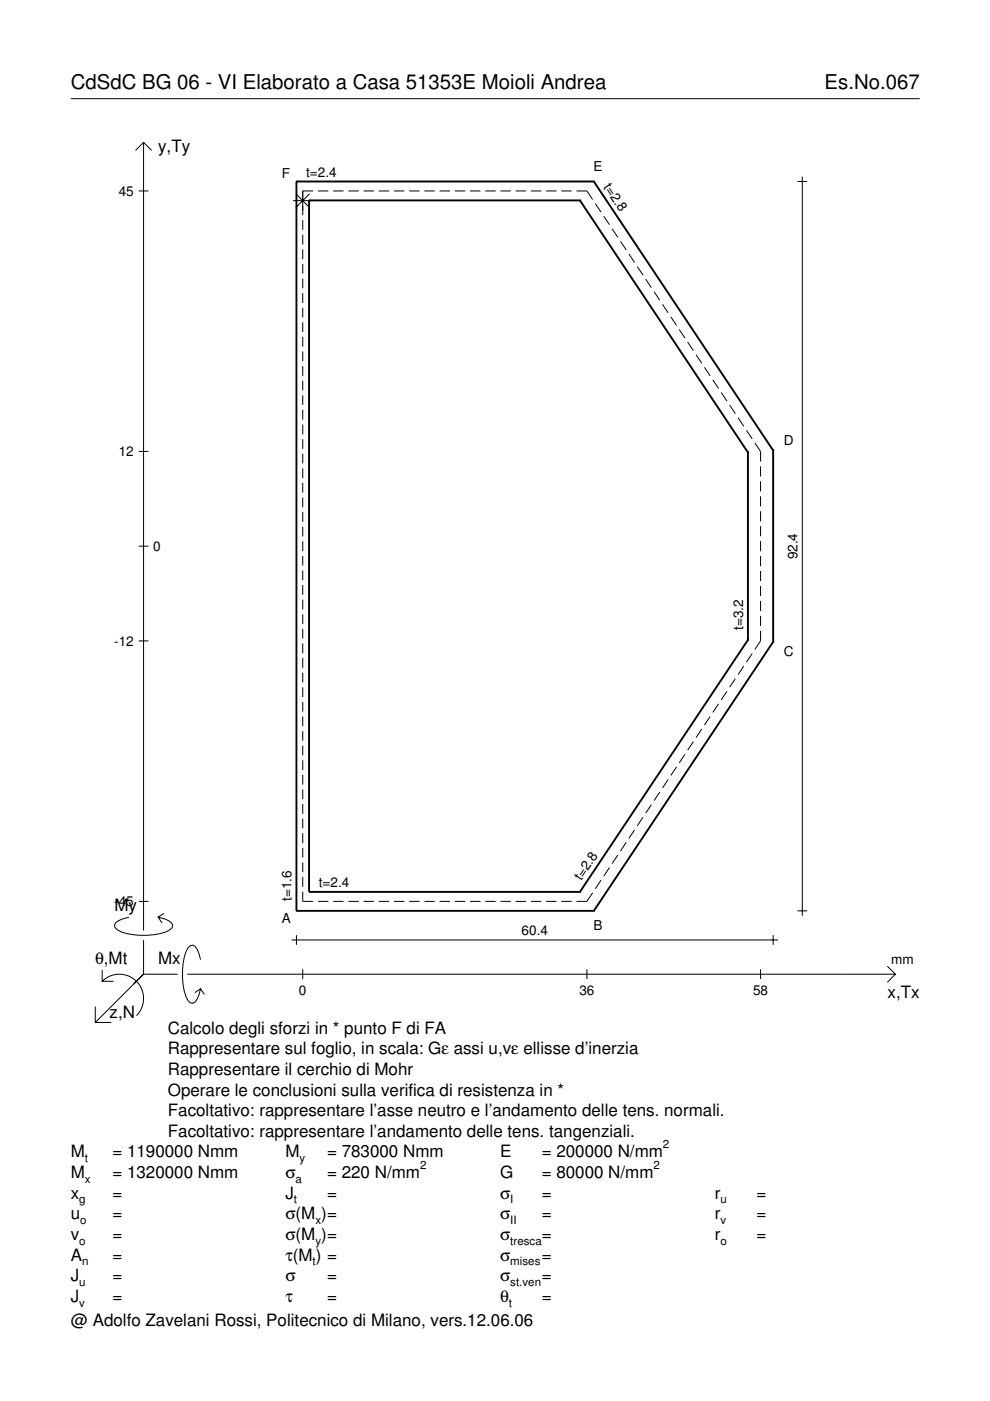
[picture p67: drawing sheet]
<svg xmlns="http://www.w3.org/2000/svg" width="210mm" height="297mm" viewBox="0 0 210 297" stroke-linecap="round" stroke-linejoin="round" font-family="sans-serif">
<defs><g id="words">
<g font-size="4.3">
<text x="15" y="18.9">CdSdC BG 06 - VI Elaborato a Casa 51353E Moioli Andrea</text>
<text x="174.8" y="18.9">Es.No.067</text>
</g>
<g font-size="3.6">
<text x="33.5" y="32.3">y,Ty</text>
<text x="24.3" y="193.2">My</text>
<text x="20.1" y="204.5">θ,Mt</text>
<text x="33.5" y="204.5">Mx</text>
<text x="23.2" y="215.8">z,N</text>
<text x="188.2" y="211.7">x,Tx</text>
<text x="35.6" y="219.2">Calcolo degli sforzi in * punto F di FA</text>
<text x="35.6" y="227.9">Rappresentare il cerchio di Mohr</text>
<text x="35.6" y="223.5">Rappresentare sul foglio, in scala: Gε assi u,vε ellisse d’inerzia</text>
<text x="35.6" y="232.3">Operare le conclusioni sulla verifica di resistenza in *</text>
<text x="35.6" y="236.7">Facoltativo: rappresentare l’asse neutro e l’andamento delle tens. normali.</text>
<text x="15" y="245.4">M</text>
<text x="23.8" y="245.4">= 1190000 Nmm</text>
<text x="35.6" y="241">Facoltativo: rappresentare l’andamento delle tens. tangenziali.</text>
<text x="60.5" y="245.4">M</text>
<text x="69.3" y="245.4">= 783000 Nmm</text>
<text x="106" y="245.4">E</text>
<text x="114.9" y="245.4">= 200000 N/mm</text>
<text x="15" y="249.8">M</text>
<text x="23.8" y="249.8">= 1320000 Nmm</text>
<text x="60.5" y="249.8">σ</text>
<text x="69.3" y="249.8">= 220 N/mm</text>
<text x="106" y="249.8">G</text>
<text x="114.9" y="249.8">= 80000 N/mm</text>
<text x="15" y="254.2">x</text>
<text x="23.8" y="254.2">=</text>
<text x="60.5" y="254.2">J</text>
<text x="69.3" y="254.2">=</text>
<text x="106" y="254.2">σ</text>
<text x="114.9" y="254.2">=</text>
<text x="151.5" y="254.2">r</text>
<text x="160.4" y="254.2">=</text>
<text x="15" y="258.5">u</text>
<text x="15" y="262.9">v</text>
<text x="23.8" y="258.5">=</text>
<text x="23.8" y="262.9">=</text>
<text x="60.5" y="262.9">σ(M )=</text>
<text x="60.5" y="258.5">σ(M )=</text>
<text x="106" y="258.5">σ</text>
<text x="106" y="262.9">σ</text>
<text x="114.9" y="258.5">=</text>
<text x="114.9" y="262.9">=</text>
<text x="151.5" y="258.5">r</text>
<text x="151.5" y="262.9">r</text>
<text x="160.4" y="258.5">=</text>
<text x="160.4" y="262.9">=</text>
<text x="15" y="267.3">A</text>
<text x="23.8" y="267.3">=</text>
<text x="60.5" y="267.3">τ(M ) =</text>
<text x="106" y="267.3">σ</text>
<text x="114.9" y="267.3">=</text>
<text x="15" y="271.7">J</text>
<text x="23.8" y="271.7">=</text>
<text x="60.5" y="271.7">σ</text>
<text x="69.3" y="271.7">=</text>
<text x="106" y="271.7">σ</text>
<text x="114.9" y="271.7">=</text>
<text x="15" y="281.2">@ Adolfo Zavelani Rossi, Politecnico di Milano, vers.12.06.06</text>
<text x="15" y="276">J</text>
<text x="23.8" y="276">=</text>
<text x="60.5" y="276">τ</text>
<text x="69.3" y="276">=</text>
<text x="106" y="276">θ</text>
<text x="114.9" y="276">=</text>
</g>
<g font-size="2.9">
<text x="25.2" y="41.5">45</text>
<text x="59.8" y="37.7">F</text>
<text x="64.9" y="37.5">t=2.4</text>
<text x="125.8" y="36.2">E</text>
<text x="127.9" y="39.6" transform="rotate(56 127.9 39.6)">t=2.8</text>
<text x="166.2" y="94.3">D</text>
<text x="25.2" y="96.7">12</text>
<text x="32.5" y="116.8">0</text>
<text x="169.1" y="118.6" transform="rotate(-90 169.1 118.6)">92.4</text>
<text x="24.2" y="136.9">-12</text>
<text x="157.5" y="133.6" transform="rotate(-90 157.5 133.6)">t=3.2</text>
<text x="166.2" y="139.1">C</text>
<text x="61.8" y="191.1" transform="rotate(-90 61.8 191.1)">t=1.6</text>
<text x="67.6" y="188.1">t=2.4</text>
<text x="123.2" y="186.8" transform="rotate(-56 123.2 186.8)">t=2.8</text>
<text x="24.2" y="192.1">-45</text>
<text x="59.8" y="195.7">A</text>
<text x="125.8" y="197.2">B</text>
<text x="110.6" y="198.3">60.4</text>
<text x="189" y="204.5">mm</text>
<text x="63.4" y="210.9">0</text>
<text x="122.8" y="210.9">36</text>
<text x="159.7" y="210.9">58</text>
</g>
<g font-size="2.4">
<text x="140.6" y="243.4">2</text>
<text x="18" y="246.4">t</text>
<text x="18" y="250.8">x</text>
<text x="62.7" y="250.8">a</text>
<text x="63.5" y="246.4">y</text>
<text x="89.1" y="247.8">2</text>
<text x="138.6" y="247.8">2</text>
<text x="16.8" y="255.2">g</text>
<text x="62.3" y="255.2">t</text>
<text x="108.2" y="255.2">I</text>
<text x="152.7" y="255.2">u</text>
<text x="16.8" y="263.9">o</text>
<text x="17" y="259.5">o</text>
<text x="66.9" y="259.5">x</text>
<text x="66.9" y="263.9">y</text>
<text x="108.2" y="259.5">II</text>
<text x="108.2" y="263.9">tresca</text>
<text x="152.7" y="259.5">v</text>
<text x="152.7" y="263.9">o</text>
<text x="17.4" y="268.3">n</text>
<text x="66.3" y="268.3">t</text>
<text x="108.2" y="268.3">mises</text>
<text x="16.8" y="272.7">u</text>
<text x="108.2" y="272.7">st.ven</text>
<text x="16.8" y="277">v</text>
<text x="107.9" y="277">t</text>
</g>
</g></defs>
<g fill="none" stroke="#000" stroke-width=".21">
<path d="M15 20.9h180M28.7 31.9l1.7-1.7 1.8 1.7M30.4 30.2v167.1M169.1 38.5h2M170.1 37.5v156.7M29.4 40.5h2.1M62.1 42.5h4.1M62.7 41.1l2.9 2.9M64.2 46.7v2M64.2 49.8v2M64.2 52.9v2M64.2 56v2"/>
<path d="M64.2 59.1v2M65.6 41.1l-2.9 2.9M66.4 40.5h-2.2v5.1M67.4 40.5h2.2M70.6 40.5h2.2M73.9 40.5h2.2M77.1 40.5h2.2M80.3 40.5h2.2M83.5 40.5h2.2M86.8 40.5h2.2M90 40.5h2.2M93.2 40.5h2.2"/>
<path d="M96.4 40.5h2.2M99.7 40.5h2.2M102.9 40.5h2.2M106.1 40.5h2.2M109.3 40.5h2.2M112.6 40.5h2.2M115.8 40.5h2.2M119 40.5h2.2M122.2 40.5h2.2l1.2 1.8M126.2 43.2l1.2 1.8M128 45.8l1.2 1.8M129.8 48.5l1.2 1.8"/>
<path d="M131.6 51.2l1.2 1.8M133.3 53.8l1.2 1.9M135.1 56.5l1.2 1.8M136.9 59.2l1.2 1.8M64.2 62.2v2M64.2 65.2v2.1M64.2 68.3v2.1M64.2 71.4v2.1M64.2 74.5v2.1M64.2 77.6v2.1M138.7 61.9l1.2 1.8M140.5 64.5l1.2 1.8"/>
<path d="M142.2 67.2l1.2 1.8M144 69.9l1.2 1.8M145.8 72.5l1.2 1.9M147.6 75.2l1.2 1.8M149.4 77.9l1.2 1.8M29.4 95.7h2.1M64.2 80.7v2.1M64.2 83.8v2.1M64.2 86.9v2.1M64.2 90v2.1M64.2 93.1v2.1M64.2 96.2v2.1"/>
<path d="M64.2 99.3v2.1M151.1 80.5l1.2 1.9M152.9 83.2l1.2 1.8M154.7 85.9l1.2 1.8M156.5 88.6l1.2 1.8M158.3 91.2l1.2 1.8M160 93.9l1.3 1.8v2.2M161.3 98.9v2.1M29.4 115.8h2.1M64.2 102.4v2.1M64.2 105.5v2M64.2 108.6v2"/>
<path d="M64.2 111.7v2M64.2 114.8v2M64.2 117.9v2M161.3 102.1v2.1M161.3 105.2v2.2M161.3 108.4v2.1M161.3 111.6v2.1M161.3 114.7v2.2M161.3 117.9v2.1M29.4 135.9h2.1M64.2 121v2M64.2 124.1v2"/>
<path d="M64.2 127.1v2.1M64.2 130.2v2.1M64.2 133.3v2.1M64.2 136.4v2.1M64.2 139.5v2.1M159.5 138.6l-1.2 1.8M161.3 121.1v2.1M161.3 124.2v2.2M161.3 127.4v2.1M161.3 130.6v2.1M161.3 133.7v2.2l-1.3 1.8M64.2 142.6v2.1"/>
<path d="M64.2 145.7v2.1M64.2 148.8v2.1M64.2 151.9v2.1M64.2 155v2.1M64.2 158.1v2.1M145.2 159.9l-1.2 1.8M147 157.2l-1.2 1.9M148.8 154.6l-1.2 1.8M150.6 151.9l-1.2 1.8M152.3 149.2l-1.2 1.9M154.1 146.6l-1.2 1.8M155.9 143.9l-1.2 1.8"/>
<path d="M157.7 141.2l-1.2 1.8M64.2 161.2v2.1M64.2 164.3v2.1M64.2 167.4v2M64.2 170.5v2M64.2 173.6v2M64.2 176.7v2M64.2 179.8v2M132.8 178.6l-1.2 1.8M134.5 175.9l-1.2 1.9M136.3 173.3l-1.2 1.8M138.1 170.6l-1.2 1.8"/>
<path d="M139.9 167.9l-1.2 1.8M141.7 165.3l-1.2 1.8M143.4 162.6l-1.2 1.8M27.3 194.5a3.6 3.6 0 0 0-3 1.7l.1 .5a5.6 5.6 0 0 0 3.8 1.5 13.4 13.4 0 0 0 7.8-1l.5-.5 .1-.5a3.6 3.6 0 0 0-3.1-1.7l.8 1.2M29.4 191.1h2.1M30.4 199.3v7.3M34.7 193.7l-1.2 .8M61.8 199.3h103.2M62.8 198.3v2M64.2 189v2.1h2.2M64.2 182.9v2M64.2 186v2"/>
<path d="M67.4 191.1h2.2M70.6 191.1h2.2M73.9 191.1h2.2M77.1 191.1h2.2M80.3 191.1h2.2M83.5 191.1h2.2M86.8 191.1h2.2M90 191.1h2.2M93.2 191.1h2.2M96.4 191.1h2.2M99.7 191.1h2.2M102.9 191.1h2.2"/>
<path d="M106.1 191.1h2.2M109.3 191.1h2.2M112.6 191.1h2.2M115.8 191.1h2.2M119 191.1h2.2M125.6 189.3l-1.2 1.8h-2.2M127.4 186.6l-1.2 1.8M129.2 184l-1.2 1.8M131 181.3l-1.2 1.8M163.9 198.3v2M169.1 193.1h2M20.2 213.4v3.4h3.4"/>
<path d="M21.7 208.1a5.1 5.1 0 0 1 7.2 0 5.1 5.1 0 0 1 0 7.2M21.7 205.6v2.5h2.4M30.4 206.6l-10.2 10.2M30.4 206.6h7.2M39.7 206.6h150.1M42.5 203.5a3.6 3.6 0 0 0-1.7-3.1l-.5 .1a5.7 5.7 0 0 0-1.5 3.8 13.3 13.3 0 0 0 1 7.8l.5 .5 .5 .1a3.6 3.6 0 0 0 1.7-3.1l-1.2 .9M42.5 209.6l.8 1.3M64.2 205.5v2.1M124.4 205.5v2.1M161.3 205.5v2.1M188.1 204.8l1.7 1.8-1.7 1.7"/>
</g>
<g fill="none" stroke="#000" stroke-width=".4">
<path d="M62.8 38.5h.1M62.8 38.5h63.1M62.8 38.5v154.6M125.9 38.5h.1M125.9 38.5l38 57M65.5 42.5h.1M65.5 42.5h57.5M65.5 42.5v146.6M123 42.5h.1M123 42.5l35.6 53.4M158.6 95.9h.1M158.6 95.9v39.8"/>
<path d="M163.9 95.5h.1M163.9 95.5v40.6M158.6 135.7h.1M158.6 135.7l-35.6 53.4M163.9 136.1h.1M163.9 136.1l-38 57M62.8 193.1h.1M62.8 193.1h63.1M65.5 189.1h.1M65.5 189.1h57.5M123 189.1h.1M125.9 193.1h.1"/>
</g>
<use href="#words"/>
</svg>
